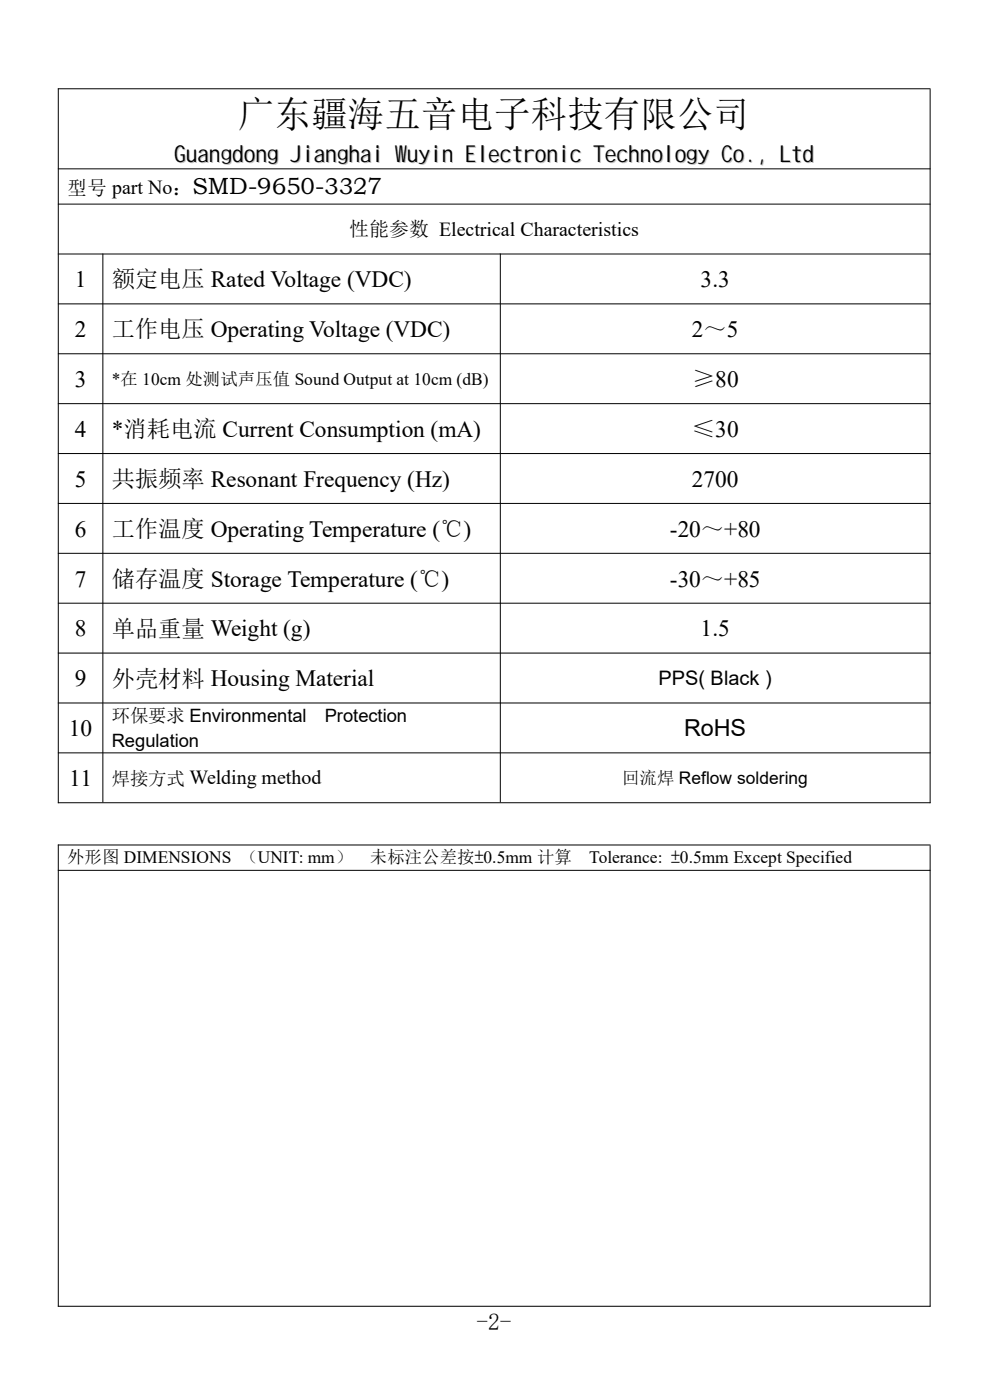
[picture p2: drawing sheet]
<svg xmlns="http://www.w3.org/2000/svg" width="210mm" height="297mm" viewBox="0 0 210 297" stroke-linecap="round" stroke-linejoin="round" font-family="sans-serif">
<defs><g id="words">
<text font-size="7.7" x="50.5" y="26.9">广东疆海五音电子科技有限公司</text>
<g font-size="5">
<text x="36.9" y="34.3">Guangdong Jianghai Wuyin Electronic Technology Co., Ltd</text>
<text x="40.9" y="41.3">SMD-9650-3327</text>
<text x="15.9" y="60.9">1</text>
<text x="23.7" y="61">额定电压 Rated Voltage (VDC)</text>
<text x="148.6" y="60.9">3.3</text>
<text x="15.9" y="71.5">2</text>
<text x="23.7" y="71.6">工作电压 Operating Voltage (VDC)</text>
<text x="146.8" y="71.5">2～5</text>
<text x="15.9" y="82.1">3</text>
<text x="146.8" y="82.1">≥80</text>
<text x="15.9" y="92.7">4</text>
<text x="23.7" y="92.7">*消耗电流 Current Consumption (mA)</text>
<text x="146.8" y="92.7">≤30</text>
<text x="15.9" y="103.3">5</text>
<text x="23.7" y="103.3">共振频率 Resonant Frequency (Hz)</text>
<text x="146.8" y="103.3">2700</text>
<text x="15.9" y="113.9">6</text>
<text x="23.7" y="113.9">工作温度 Operating Temperature (℃)</text>
<text x="142.1" y="113.9">-20～+80</text>
<text x="15.9" y="124.4">7</text>
<text x="23.7" y="124.5">储存温度 Storage Temperature (℃)</text>
<text x="142.1" y="124.4">-30～+85</text>
<text x="15.9" y="135">8</text>
<text x="23.7" y="135.1">单品重量 Weight (g)</text>
<text x="148.6" y="135">1.5</text>
<text x="15.9" y="145.6">9</text>
<text x="23.7" y="145.6">外壳材料 Housing Material</text>
<text x="14.6" y="156.2">10</text>
<text x="145.1" y="156.2">RoHS</text>
<text x="14.7" y="166.8">11</text>
<text x="101" y="282.2">-2-</text>
</g>
<g font-size="4.2">
<text x="14.3" y="41.3">型号 part No：</text>
<text x="74.1" y="50.1">性能参数 Electrical Characteristics</text>
<text x="139.7" y="145.3">PPS( Black )</text>
</g>
<g font-size="3.9">
<text x="23.7" y="153.2">环保要求 Environmental</text>
<text x="68.9" y="153.2">Protection</text>
<text x="23.7" y="158.4">Regulation</text>
<text x="23.7" y="166.4">焊接方式 Welding method</text>
</g>
<g font-size="3.7">
<text x="23.7" y="81.6">*在 10cm 处测试声压值 Sound Output at 10cm (dB)</text>
<text x="132" y="166.3">回流焊 Reflow soldering</text>
<text x="14.3" y="183.2">外形图 DIMENSIONS （UNIT: mm）</text>
<text x="78.5" y="183.2">未标注公差按±0.5mm 计算</text>
<text x="125" y="183.2">Tolerance: ±0.5mm Except Specified</text>
</g>
</g></defs>
<g fill="none" stroke="#000" stroke-width=".21">
<path d="M12.3 18.8h185.1M12.4 18.8v151.6M197.3 18.9v151.5M12.3 35.8h185.1M12.3 43.3h185.1M12.3 53.9h185.1M21.8 53.8v116.4M106.1 53.8v116.4M12.3 64.5h185.1M12.3 75h185.1M12.3 85.6h185.1M12.3 96.2h185.1"/>
<path d="M12.3 106.8h185.1M12.3 117.4h185.1M12.3 128h185.1M12.3 138.5h185.1M12.3 149.1h185.1M12.3 159.7h185.1M12.3 170.3h185.1M12.3 179.3h185.1M12.4 179.2v98M197.3 179.3v97.9M12.3 184.6h185.1M12.3 277.1h185.1"/>
</g>
<use href="#words"/>
</svg>
